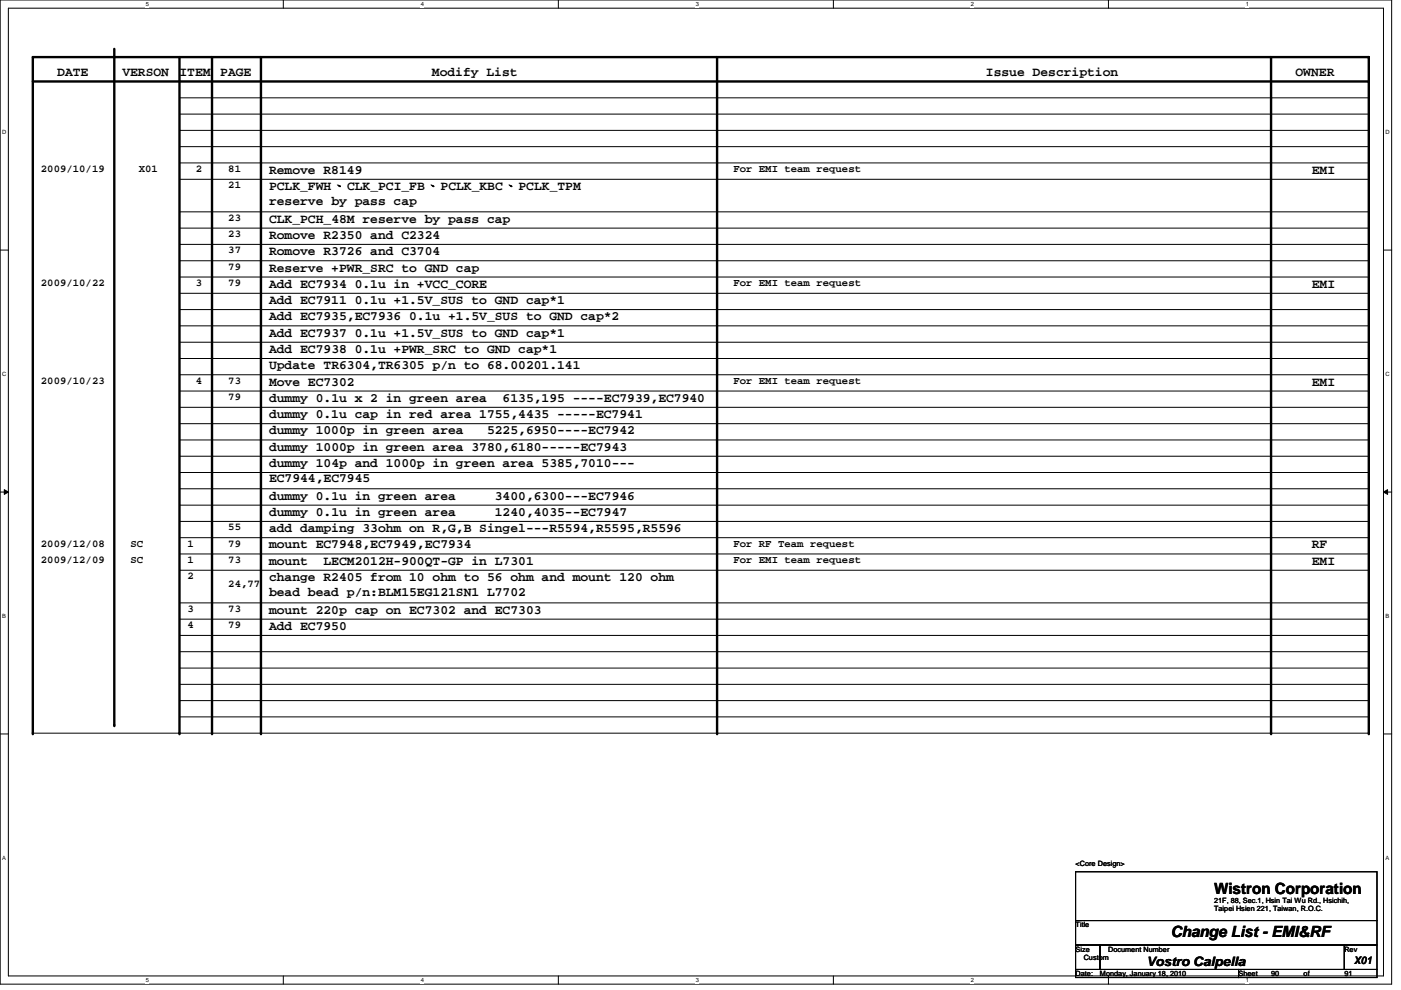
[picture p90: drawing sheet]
<svg xmlns="http://www.w3.org/2000/svg" width="297mm" height="210mm" viewBox="0 0 297 210" stroke-linecap="round" stroke-linejoin="round" font-family="sans-serif">
<defs><g id="words">
<g font-size="3.3">
<text x="257.4" y="189.6">Wistron Corporation</text>
<text x="248.2" y="198.7">Change List - EMI&amp;RF</text>
</g>
<g font-size="2.8">
<text x="12.1" y="16.1">DATE</text>
<text x="25.9" y="16.1">VERSON</text>
<text x="38.1" y="16.1">ITEM</text>
<text x="46.7" y="16.1">PAGE</text>
<text x="91.6" y="16.1">Modify List</text>
<text x="209" y="16.1">Issue Description</text>
<text x="274.7" y="16.1">OWNER</text>
<text x="57" y="36.8">Remove R8149</text>
<text x="57" y="40.3">PCLK_FWH、CLK_PCI_FB、PCLK_KBC、PCLK_TPM</text>
<text x="278.1" y="36.8">EMI</text>
<text x="57" y="43.4">reserve by pass cap</text>
<text x="57" y="47.2">CLK_PCH_48M reserve by pass cap</text>
<text x="57" y="50.7">Romove R2350 and C2324</text>
<text x="57" y="57.6">Reserve +PWR_SRC to GND cap</text>
<text x="57" y="54.1">Romove R3726 and C3704</text>
<text x="57" y="64.5">Add EC7911 0.1u +1.5V_SUS to GND cap*1</text>
<text x="57" y="61">Add EC7934 0.1u in +VCC_CORE</text>
<text x="278.1" y="61">EMI</text>
<text x="57" y="67.9">Add EC7935,EC7936 0.1u +1.5V_SUS to GND cap*2</text>
<text x="57" y="71.4">Add EC7937 0.1u +1.5V_SUS to GND cap*1</text>
<text x="57" y="74.8">Add EC7938 0.1u +PWR_SRC to GND cap*1</text>
<text x="57" y="81.7">Move EC7302</text>
<text x="57" y="78.3">Update TR6304,TR6305 p/n to 68.00201.141</text>
<text x="278.1" y="81.7">EMI</text>
<text x="57" y="88.6">dummy 0.1u cap in red area 1755,4435 -----EC7941</text>
<text x="57" y="85.2">dummy 0.1u x 2 in green area</text>
<text x="106.6" y="85.2">6135,195 ----EC7939,EC7940</text>
<text x="57" y="92.1">dummy 1000p in green area</text>
<text x="57" y="95.6">dummy 1000p in green area 3780,6180-----EC7943</text>
<text x="103.3" y="92.1">5225,6950----EC7942</text>
<text x="57" y="99">dummy 104p and 1000p in green area 5385,7010---</text>
<text x="57" y="105.9">dummy 0.1u in green area</text>
<text x="57" y="102.1">EC7944,EC7945</text>
<text x="104.9" y="105.9">3400,6300---EC7946</text>
<text x="57" y="112.8">add damping 33ohm on R,G,B Singel---R5594,R5595,R5596</text>
<text x="57" y="109.4">dummy 0.1u in green area</text>
<text x="104.9" y="109.4">1240,4035--EC7947</text>
<text x="57" y="116.3">mount EC7948,EC7949,EC7934</text>
<text x="57" y="119.7">mount</text>
<text x="68.6" y="119.7">LECM2012H-900QT-GP in L7301</text>
<text x="278.1" y="116.3">RF</text>
<text x="278.1" y="119.7">EMI</text>
<text x="57" y="123.2">change R2405 from 10 ohm to 56 ohm and mount 120 ohm</text>
<text x="57" y="126.3">bead bead p/n:BLM15EG121SN1 L7702</text>
<text x="57" y="130.1">mount 220p cap on EC7302 and EC7303</text>
<text x="57" y="133.6">Add EC7950</text>
<text x="243.1" y="204.8">Vostro Calpella</text>
</g>
<g font-size="2.2">
<text x="8.7" y="36.4">2009/10/19</text>
<text x="29.4" y="36.4">X01</text>
<text x="41.5" y="36.4">2</text>
<text x="48.4" y="36.4">81</text>
<text x="48.4" y="39.9">21</text>
<text x="155.5" y="36.4">For EMI team request</text>
<text x="48.4" y="46.8">23</text>
<text x="48.4" y="50.2">23</text>
<text x="48.4" y="53.7">37</text>
<text x="48.4" y="57.2">79</text>
<text x="8.7" y="60.6">2009/10/22</text>
<text x="41.5" y="60.6">3</text>
<text x="48.4" y="60.6">79</text>
<text x="155.5" y="60.6">For EMI team request</text>
<text x="8.7" y="81.3">2009/10/23</text>
<text x="41.5" y="81.3">4</text>
<text x="48.4" y="81.3">73</text>
<text x="155.5" y="81.3">For EMI team request</text>
<text x="48.4" y="84.8">79</text>
<text x="48.4" y="112.4">55</text>
<text x="8.7" y="115.9">2009/12/08</text>
<text x="8.7" y="119.3">2009/12/09</text>
<text x="27.7" y="115.9">SC</text>
<text x="27.7" y="119.3">SC</text>
<text x="39.8" y="119.3">1</text>
<text x="39.8" y="115.9">1</text>
<text x="48.4" y="115.9">79</text>
<text x="48.4" y="119.3">73</text>
<text x="155.5" y="115.9">For RF Team request</text>
<text x="155.5" y="119.3">For EMI team request</text>
<text x="39.8" y="122.8">2</text>
<text x="48.4" y="124.5">24,77</text>
<text x="39.8" y="129.7">3</text>
<text x="48.4" y="129.7">73</text>
<text x="39.8" y="133.2">4</text>
<text x="48.4" y="133.2">79</text>
<text x="287.1" y="204.5">X01</text>
</g>
<g font-size="1.5">
<text x="228" y="183.6">&lt;Core Design&gt;</text>
<text x="257.4" y="191.4">21F, 88, Sec.1, Hsin Tai Wu Rd., Hsichih,</text>
<text x="228" y="196.6">Title</text>
<text x="257.4" y="193.2">Taipei Hsien 221, Taiwan, R.O.C.</text>
<text x="228" y="201.8">Size</text>
<text x="229.8" y="203.5">Custom</text>
<text x="234.9" y="201.8">Document Number</text>
<text x="285" y="201.8">Rev</text>
<text x="228" y="206.9">Date:</text>
<text x="233.2" y="206.9">Monday, January 18, 2010</text>
<text x="262.6" y="206.9">Sheet</text>
<text x="269.5" y="206.9">90</text>
<text x="276.4" y="206.9">of</text>
<text x="285" y="206.9">91</text>
</g>
<g font-size="1.2">
<text x="30.9" y="1.3">5</text>
<text x="89.2" y="1.3">4</text>
<text x="147.5" y="1.3">3</text>
<text x="205.8" y="1.3">2</text>
<text x="264.2" y="1.3">1</text>
<text x=".5" y="28.5">D</text>
<text x="293.8" y="28.5">D</text>
<text x=".5" y="79.8">C</text>
<text x="293.8" y="79.8">C</text>
<text x=".5" y="131.1">B</text>
<text x="293.8" y="131.1">B</text>
<text x=".5" y="182.4">A</text>
<text x="293.8" y="182.4">A</text>
<text x="30.9" y="208.2">5</text>
<text x="89.2" y="208.2">4</text>
<text x="147.5" y="208.2">3</text>
<text x="205.8" y="208.2">2</text>
<text x="264.2" y="208.2">1</text>
</g>
</g></defs>
<path d="M0 0h295.1v208.7h-295.1zM1.8 1.7h291.5v205.2h-291.5z" fill="none" stroke="#000" stroke-width=".21"/>
<g fill="#fff">
<path d="M30.9 .2h.7v1.4h-.7z"/>
<path d="M30.9 207.1h.7v1.4h-.7z"/>
</g>
<path d="M60.1 0v1.7M60.1 206.9v1.8" fill="none" stroke="#000" stroke-width=".21"/>
<g fill="#fff">
<path d="M89.2 .2h.7v1.4h-.7z"/>
<path d="M89.2 207.1h.7v1.4h-.7z"/>
</g>
<path d="M118.4 0v1.7M118.4 206.9v1.8" fill="none" stroke="#000" stroke-width=".21"/>
<g fill="#fff">
<path d="M147.5 .2h.7v1.4h-.7z"/>
<path d="M147.5 207.1h.7v1.4h-.7z"/>
</g>
<path d="M176.7 0v1.7M176.7 206.9v1.8" fill="none" stroke="#000" stroke-width=".21"/>
<g fill="#fff">
<path d="M205.8 .2h.7v1.4h-.7z"/>
<path d="M205.8 207.1h.7v1.4h-.7z"/>
</g>
<path d="M235 0v1.7M235 206.9v1.8" fill="none" stroke="#000" stroke-width=".21"/>
<g fill="#fff">
<path d="M264.2 .2h.6v1.4h-.6z"/>
<path d="M264.2 207.1h.6v1.4h-.6z"/>
<path d="M.5 27.4h.8v1.3h-.8z"/>
<path d="M293.8 27.4h.8v1.3h-.8z"/>
<path d="M.5 78.7h.8v1.3h-.8z"/>
<path d="M293.8 78.7h.8v1.3h-.8z"/>
</g>
<path d="M0 53h1.8M293.3 53h1.8" fill="none" stroke="#000" stroke-width=".21"/>
<g fill="#fff">
<path d="M.5 130h.8v1.3h-.8z"/>
<path d="M293.8 130h.8v1.3h-.8z"/>
</g>
<path d="M0 104.3h1.8M.9 103.8l.9 .5-.9 .5zM293.3 104.3l.9-.5v1zM293.3 104.3h1.8" fill="none" stroke="#000" stroke-width=".21"/>
<path d="M.9 103.8l.9 .5-.9 .5zM293.3 104.3l.9-.5v1z" fill="#000"/>
<g fill="#fff">
<path d="M.5 181.3h.8v1.3h-.8z"/>
<path d="M293.8 181.3h.8v1.3h-.8z"/>
</g>
<g fill="none" stroke="#000" stroke-width=".21">
<path d="M38.1 20.7h252.1M38.1 38h252.1M38.1 27.6h252.1M38.1 24.2h252.1M38.1 34.5h252.1M38.1 31.1h252.1M290.2 20.7h.1M290.2 38h.1M290.2 27.6h.1M290.2 24.2h.1M290.2 34.5h.1M290.2 31.1h.1"/>
<path d="M38.1 44.9h252.1M38.1 48.4h252.1M38.1 51.8h252.1M38.1 55.3h252.1M38.1 58.7h252.1M290.2 44.9h.1M290.2 48.4h.1M290.2 51.8h.1M290.2 55.3h.1M290.2 58.7h.1M38.1 69.1h252.1M38.1 62.2h252.1"/>
<path d="M38.1 79.5h252.1M38.1 76h252.1M38.1 72.6h252.1M38.1 65.6h252.1M290.2 69.1h.1M290.2 62.2h.1M290.2 79.5h.1M290.2 76h.1M290.2 72.6h.1M290.2 65.6h.1M38.1 86.4h252.1M38.1 89.8h252.1"/>
<path d="M38.1 96.7h252.1M38.1 82.9h252.1M38.1 93.3h252.1M290.2 86.4h.1M290.2 89.8h.1M290.2 96.7h.1M290.2 82.9h.1M290.2 93.3h.1M38.1 103.6h252.1M38.1 107.1h252.1M38.1 114h252.1M38.1 117.5h252.1"/>
<path d="M38.1 100.2h252.1M38.1 110.6h252.1M290.2 103.6h.1M290.2 107.1h.1M290.2 114h.1M290.2 117.5h.1M290.2 100.2h.1M290.2 110.6h.1M38.1 120.9h252.1M38.1 127.8h252.1M38.1 131.3h252.1M38.1 138.2h252.1"/>
<path d="M38.1 134.7h252.1M290.2 120.9h.1M290.2 127.8h.1M290.2 131.3h.1M290.2 138.2h.1M290.2 134.7h.1M0 155.6h1.8M7 155.4h283.2M38.1 152h252.1M38.1 141.6h252.1M38.1 148.5h252.1M38.1 145.1h252.1"/>
<path d="M290.2 152h.1M290.2 141.6h.1M290.2 148.5h.1M290.2 145.1h.1M290.2 155.4h.1M293.3 155.6h1.8M228 184.8h63.9v10.4h-63.9zM228 195.2h63.9v5.2h-63.9zM228 200.4h5.2v5.1h-5.2zM228 205.5h34.6v1.8h-34.6zM233.2 200.4h51.8v5.1h-51.8zM262.6 205.5h29.3v1.8h-29.3z"/>
<path d="M285 200.4h6.9v5.1h-6.9z"/>
</g>
<path d="M7 17.3h283.2M24.2 10.4v143.3M38.1 12.1v143.3M45 12.1v143.3M55.3 12.1v143.3M152 12.1v143.3M269.5 12.1v143.3M7 155.4v-143.3h283.2v143.3" fill="none" stroke="#000" stroke-width=".51"/>
<g fill="#000">
<circle cx="290.2" cy="12.1" r=".25"/>
<circle cx="290.2" cy="17.3" r=".25"/>
<circle cx="7" cy="155.4" r=".25"/>
<circle cx="24.2" cy="153.7" r=".25"/>
<circle cx="38.1" cy="155.4" r=".25"/>
<circle cx="45" cy="155.4" r=".25"/>
<circle cx="55.3" cy="155.4" r=".25"/>
<circle cx="152" cy="155.4" r=".25"/>
<circle cx="269.5" cy="155.4" r=".25"/>
<circle cx="290.2" cy="155.4" r=".25"/>
</g>
<use href="#words"/>
</svg>
